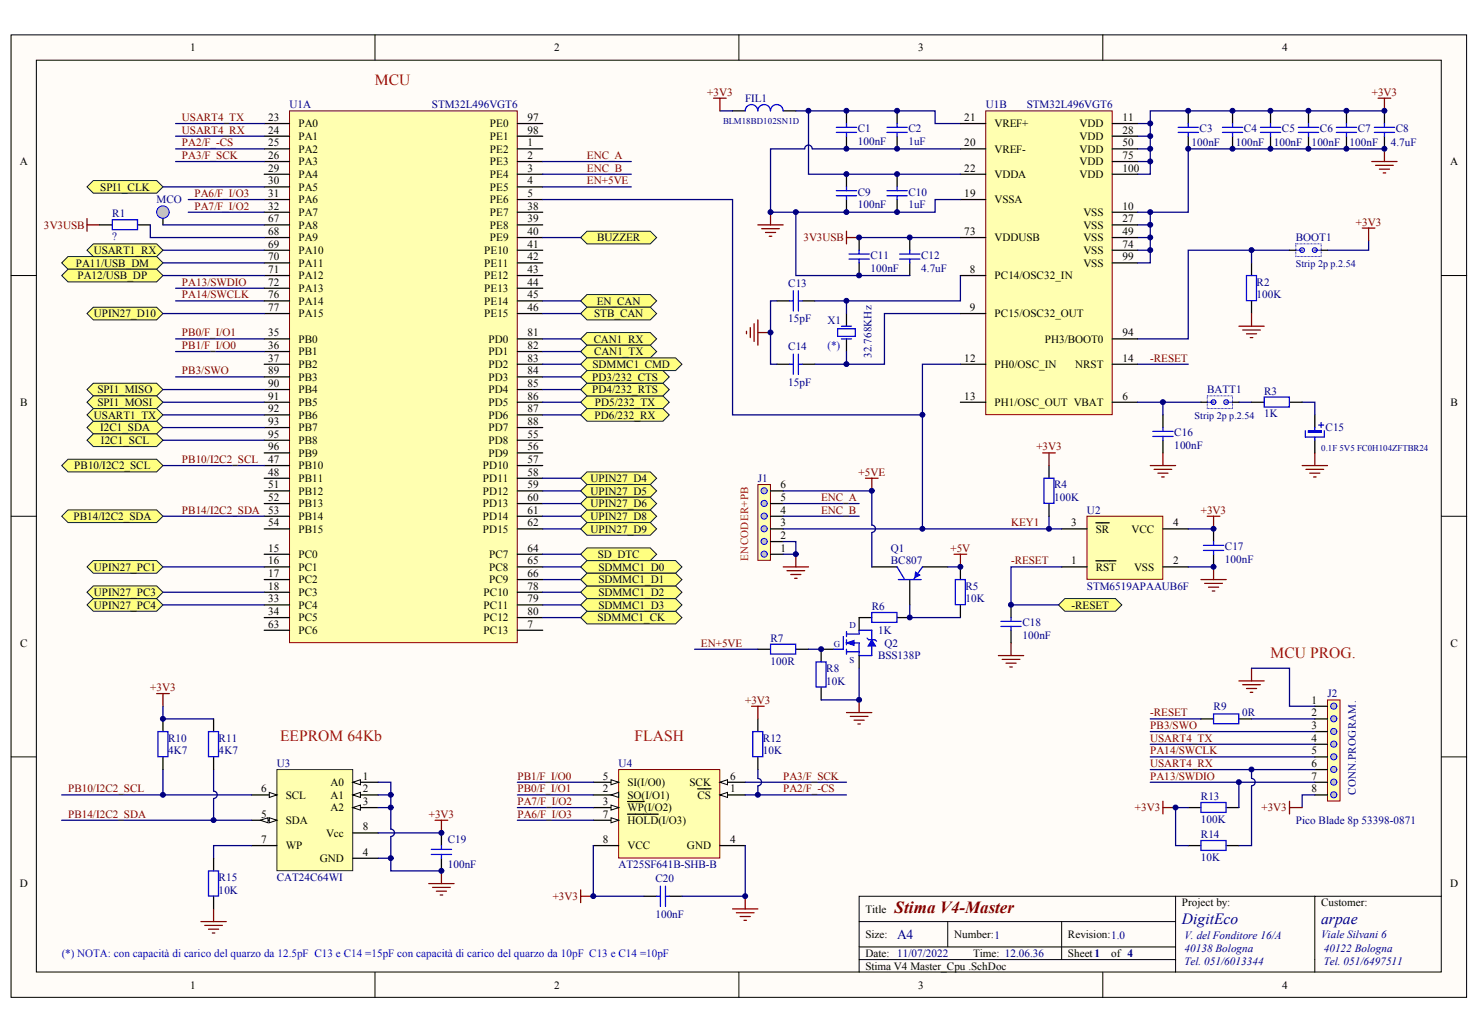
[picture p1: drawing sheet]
<svg xmlns="http://www.w3.org/2000/svg" width="288mm" height="201mm" viewBox="0 0 288 201" stroke-linecap="round" stroke-linejoin="round" font-family="sans-serif">
<defs><g id="words">
<text font-size="3.3" fill="#800000" x="174" y="177.5">Stima V4-Master</text>
<g font-size="3" fill="#f00">
<text x="72.9" y="16.5">MCU</text>
<text x="247.1" y="128">MCU PROG.</text>
<text x="54.5" y="144">EEPROM 64Kb</text>
<text x="123.4" y="144">FLASH</text>
</g>
<g font-size="3" fill="#000080">
<text x="229.9" y="179.7">DigitEco</text>
<text x="257" y="179.7">arpae</text>
</g>
<text font-size="2.6" fill="#000080" x="174.5" y="182.6">A4</text>
<g font-size="2.2">
<text x="37" y="10">1</text>
<text x="107.8" y="10">2</text>
<text x="178.6" y="10">3</text>
<text x="249.4" y="10">4</text>
<text x="52.2" y="23.5">23</text>
<text x="102.6" y="23.5">97</text>
<text x="187.6" y="23.5">21</text>
<text x="218.3" y="23.5">11</text>
<text x="52.2" y="26">24</text>
<text x="52.2" y="28.5">25</text>
<text x="58" y="24.8">PA0</text>
<text x="58" y="27.2">PA1</text>
<text x="58" y="29.7">PA2</text>
<text x="95.3" y="24.8">PE0</text>
<text x="95.3" y="27.2">PE1</text>
<text x="95.3" y="29.7">PE2</text>
<text x="102.6" y="26">98</text>
<text x="102.6" y="28.5">1</text>
<text x="187.6" y="28.5">20</text>
<text x="193.5" y="24.8">VREF+</text>
<text x="193.5" y="29.7">VREF-</text>
<text x="210" y="24.8">VDD</text>
<text x="210" y="27.2">VDD</text>
<text x="210" y="29.7">VDD</text>
<text x="218.3" y="26">28</text>
<text x="218.3" y="28.5">50</text>
<text x="3.9" y="32.1">A</text>
<text x="52.2" y="30.9">26</text>
<text x="52.2" y="33.4">29</text>
<text x="52.2" y="35.9">30</text>
<text x="58" y="32.2">PA3</text>
<text x="58" y="34.6">PA4</text>
<text x="95.3" y="32.2">PE3</text>
<text x="95.3" y="34.6">PE4</text>
<text x="102.6" y="30.9">2</text>
<text x="102.6" y="33.4">3</text>
<text x="102.6" y="35.9">4</text>
<text x="187.6" y="33.4">22</text>
<text x="193.5" y="34.6">VDDA</text>
<text x="210" y="32.2">VDD</text>
<text x="210" y="34.6">VDD</text>
<text x="218.3" y="30.9">75</text>
<text x="218.3" y="33.4">100</text>
<text x="282.1" y="32.1">A</text>
<text x="19.5" y="37.1">SPI1_CLK</text>
<text x="52.2" y="38.3">31</text>
<text x="52.2" y="40.8">32</text>
<text x="58" y="37.1">PA5</text>
<text x="58" y="39.6">PA6</text>
<text x="95.3" y="37.1">PE5</text>
<text x="95.3" y="39.6">PE6</text>
<text x="102.6" y="38.3">5</text>
<text x="102.6" y="40.8">38</text>
<text x="187.6" y="38.3">19</text>
<text x="193.5" y="39.6">VSSA</text>
<text x="218.3" y="40.8">10</text>
<text x="52.2" y="43.3">67</text>
<text x="52.2" y="45.7">68</text>
<text x="58" y="42">PA7</text>
<text x="58" y="44.5">PA8</text>
<text x="58" y="46.9">PA9</text>
<text x="95.3" y="42">PE7</text>
<text x="95.3" y="44.5">PE8</text>
<text x="95.3" y="46.9">PE9</text>
<text x="102.6" y="43.3">39</text>
<text x="102.6" y="45.7">40</text>
<text x="116.2" y="46.9">BUZZER</text>
<text x="187.6" y="45.7">73</text>
<text x="193.5" y="46.9">VDDUSB</text>
<text x="210.7" y="42">VSS</text>
<text x="210.7" y="44.5">VSS</text>
<text x="210.7" y="46.9">VSS</text>
<text x="218.3" y="43.3">27</text>
<text x="218.3" y="45.7">49</text>
<text x="14.7" y="51.9">PA11/USB_DM</text>
<text x="18.2" y="49.4">USART1_RX</text>
<text x="52.2" y="48.2">69</text>
<text x="52.2" y="50.6">70</text>
<text x="52.2" y="53.1">71</text>
<text x="58" y="49.4">PA10</text>
<text x="58" y="51.9">PA11</text>
<text x="94.2" y="49.4">PE10</text>
<text x="94.2" y="51.9">PE11</text>
<text x="102.6" y="48.2">41</text>
<text x="102.6" y="50.6">42</text>
<text x="102.6" y="53.1">43</text>
<text x="188.6" y="53.1">8</text>
<text x="210.7" y="49.4">VSS</text>
<text x="210.7" y="51.9">VSS</text>
<text x="218.3" y="48.2">74</text>
<text x="218.3" y="50.6">99</text>
<text x="15.1" y="54.3">PA12/USB_DP</text>
<text x="52.2" y="55.6">72</text>
<text x="52.2" y="58">76</text>
<text x="58" y="54.3">PA12</text>
<text x="58" y="56.8">PA13</text>
<text x="58" y="59.3">PA14</text>
<text x="94.2" y="54.3">PE12</text>
<text x="94.2" y="56.8">PE13</text>
<text x="94.2" y="59.3">PE14</text>
<text x="102.6" y="55.6">44</text>
<text x="102.6" y="58">45</text>
<text x="116.1" y="59.3">EN_CAN</text>
<text x="193.5" y="54.3">PC14/OSC32_IN</text>
<text x="18.3" y="61.7">UPIN27_D10</text>
<text x="52.2" y="60.5">77</text>
<text x="52.2" y="65.4">35</text>
<text x="58" y="61.7">PA15</text>
<text x="94.2" y="61.7">PE15</text>
<text x="102.6" y="65.4">81</text>
<text x="102.6" y="60.5">46</text>
<text x="115.6" y="61.7">STB_CAN</text>
<text x="188.6" y="60.5">9</text>
<text x="193.5" y="61.7">PC15/OSC32_OUT</text>
<text x="218.3" y="65.4">94</text>
<text x="52.2" y="67.9">36</text>
<text x="52.2" y="70.3">37</text>
<text x="58" y="66.7">PB0</text>
<text x="58" y="69.1">PB1</text>
<text x="58" y="71.6">PB2</text>
<text x="95" y="66.7">PD0</text>
<text x="95" y="69.1">PD1</text>
<text x="95" y="71.6">PD2</text>
<text x="102.6" y="67.9">82</text>
<text x="102.6" y="70.3">83</text>
<text x="115.3" y="71.6">SDMMC1_CMD</text>
<text x="115.5" y="66.7">CAN1_RX</text>
<text x="115.6" y="69.1">CAN1_TX</text>
<text x="187.6" y="70.3">12</text>
<text x="193.5" y="71.6">PH0/OSC_IN</text>
<text x="203.2" y="66.7">PH3/BOOT0</text>
<text x="209.1" y="71.6">NRST</text>
<text x="218.3" y="70.3">14</text>
<text x="19" y="76.5">SPI1_MISO</text>
<text x="52.2" y="72.8">89</text>
<text x="52.2" y="75.3">90</text>
<text x="52.2" y="77.7">91</text>
<text x="58" y="74">PB3</text>
<text x="58" y="76.5">PB4</text>
<text x="95" y="74">PD3</text>
<text x="95" y="76.5">PD4</text>
<text x="102.6" y="72.8">84</text>
<text x="102.6" y="75.3">85</text>
<text x="102.6" y="77.7">86</text>
<text x="115.2" y="76.5">PD4/232_RTS</text>
<text x="115.2" y="74">PD3/232_CTS</text>
<text x="187.6" y="77.7">13</text>
<text x="218.3" y="77.7">6</text>
<text x="3.9" y="78.9">B</text>
<text x="18.3" y="81.4">USART1_TX</text>
<text x="19" y="79">SPI1_MOSI</text>
<text x="19.5" y="83.9">I2C1_SDA</text>
<text x="52.2" y="80.2">92</text>
<text x="52.2" y="82.7">93</text>
<text x="58" y="79">PB5</text>
<text x="58" y="81.4">PB6</text>
<text x="58" y="83.9">PB7</text>
<text x="95" y="79">PD5</text>
<text x="95" y="81.4">PD6</text>
<text x="95" y="83.9">PD7</text>
<text x="102.6" y="80.2">87</text>
<text x="102.6" y="82.7">88</text>
<text x="115.6" y="81.4">PD6/232_RX</text>
<text x="115.7" y="79">PD5/232_TX</text>
<text x="193.5" y="79">PH1/OSC_OUT VBAT</text>
<text x="282.1" y="78.9">B</text>
<text x="19.6" y="86.4">I2C1_SCL</text>
<text x="52.2" y="85.1">95</text>
<text x="52.2" y="87.6">96</text>
<text x="58" y="86.4">PB8</text>
<text x="58" y="88.8">PB9</text>
<text x="95" y="86.4">PD8</text>
<text x="95" y="88.8">PD9</text>
<text x="102.6" y="85.1">55</text>
<text x="102.6" y="87.6">56</text>
<text x="14.4" y="91.3">PB10/I2C2_SCL</text>
<text x="52.2" y="90.1">47</text>
<text x="52.2" y="92.5">48</text>
<text x="52.2" y="95">51</text>
<text x="58" y="91.3">PB10</text>
<text x="58" y="93.8">PB11</text>
<text x="93.9" y="91.3">PD10</text>
<text x="93.9" y="93.8">PD11</text>
<text x="102.6" y="90.1">57</text>
<text x="102.6" y="92.5">58</text>
<text x="102.6" y="95">59</text>
<text x="114.8" y="93.8">UPIN27_D4</text>
<text x="151.8" y="95">6</text>
<text x="14.3" y="101.1">PB14/I2C2_SDA</text>
<text x="52.2" y="97.4">52</text>
<text x="52.2" y="99.9">53</text>
<text x="58" y="96.2">PB12</text>
<text x="58" y="98.7">PB13</text>
<text x="58" y="101.1">PB14</text>
<text x="93.9" y="96.2">PD12</text>
<text x="93.9" y="98.7">PD13</text>
<text x="93.9" y="101.1">PD14</text>
<text x="102.6" y="97.4">60</text>
<text x="102.6" y="99.9">61</text>
<text x="114.8" y="101.1">UPIN27_D8</text>
<text x="114.8" y="96.2">UPIN27_D5</text>
<text x="114.8" y="98.7">UPIN27_D6</text>
<text x="151.8" y="99.9">4</text>
<text x="151.8" y="97.4">5</text>
<text x="52.2" y="102.4">54</text>
<text x="52.2" y="107.3">15</text>
<text x="58" y="103.6">PB15</text>
<text x="93.9" y="103.6">PD15</text>
<text x="102.6" y="107.3">64</text>
<text x="102.6" y="102.4">62</text>
<text x="114.8" y="103.6">UPIN27_D9</text>
<text x="151.8" y="107.3">1</text>
<text x="151.8" y="104.8">2</text>
<text x="151.8" y="102.4">3</text>
<text x="208.3" y="102.4">3</text>
<text x="213.1" y="103.6">SR</text>
<text x="220.1" y="103.6">VCC</text>
<text x="228.2" y="102.4">4</text>
<text x="18.3" y="111">UPIN27_PC1</text>
<text x="52.2" y="109.8">16</text>
<text x="52.2" y="112.2">17</text>
<text x="58" y="108.5">PC0</text>
<text x="58" y="111">PC1</text>
<text x="58" y="113.5">PC2</text>
<text x="95.1" y="108.5">PC7</text>
<text x="95.1" y="111">PC8</text>
<text x="95.1" y="113.5">PC9</text>
<text x="102.6" y="109.8">65</text>
<text x="102.6" y="112.2">66</text>
<text x="116.3" y="108.5">SD_DTC</text>
<text x="116.4" y="111">SDMMC1_D0</text>
<text x="116.4" y="113.5">SDMMC1_D1</text>
<text x="208.3" y="109.8">1</text>
<text x="213.1" y="111">RST</text>
<text x="220.6" y="111">VSS</text>
<text x="228.2" y="109.8">2</text>
<text x="18.3" y="118.4">UPIN27_PC4</text>
<text x="18.3" y="115.9">UPIN27_PC3</text>
<text x="52.2" y="114.7">18</text>
<text x="52.2" y="117.2">33</text>
<text x="52.2" y="119.6">34</text>
<text x="58" y="115.9">PC3</text>
<text x="58" y="118.4">PC4</text>
<text x="94.1" y="115.9">PC10</text>
<text x="94.1" y="118.4">PC11</text>
<text x="102.6" y="114.7">78</text>
<text x="102.6" y="117.2">79</text>
<text x="102.6" y="119.6">80</text>
<text x="116.4" y="118.4">SDMMC1_D3</text>
<text x="116.4" y="115.9">SDMMC1_D2</text>
<text x="208.4" y="118.4">-RESET</text>
<text x="3.9" y="125.7">C</text>
<text x="52.2" y="122.1">63</text>
<text x="58" y="120.9">PC5</text>
<text x="58" y="123.3">PC6</text>
<text x="94.1" y="120.9">PC12</text>
<text x="94.1" y="123.3">PC13</text>
<text x="102.6" y="122.1">7</text>
<text x="116.2" y="120.9">SDMMC1_CK</text>
<text x="282.1" y="125.7">C</text>
<text x="255.1" y="136.9">1</text>
<text x="255.1" y="139.3">2</text>
<text x="255.1" y="141.8">3</text>
<text x="255.1" y="144.3">4</text>
<text x="255.1" y="146.7">5</text>
<text x="255.1" y="149.2">6</text>
<text x="50.8" y="154.1">6</text>
<text x="55.6" y="155.3">SCL</text>
<text x="64.3" y="152.9">A0</text>
<text x="64.3" y="155.3">A1</text>
<text x="70.6" y="151.6">1</text>
<text x="70.6" y="154.1">2</text>
<text x="117.3" y="151.6">5</text>
<text x="117.3" y="154.1">2</text>
<text x="122.1" y="152.9">SI(I/O0)</text>
<text x="122.1" y="155.3">SO(I/O1)</text>
<text x="134.1" y="152.9">SCK</text>
<text x="135.7" y="155.3">CS</text>
<text x="142" y="151.6">6</text>
<text x="142" y="154.1">1</text>
<text x="255.1" y="151.6">7</text>
<text x="255.1" y="154.1">8</text>
<text x="50.8" y="159">5</text>
<text x="55.6" y="160.3">SDA</text>
<text x="64.3" y="157.8">A2</text>
<text x="70.6" y="156.6">3</text>
<text x="70.6" y="161.5">8</text>
<text x="117.3" y="156.6">3</text>
<text x="117.3" y="159">7</text>
<text x="122.1" y="157.8">WP(I/O2)</text>
<text x="122.1" y="160.3">HOLD(I/O3)</text>
<text x="50.8" y="164">7</text>
<text x="55.6" y="165.2">WP</text>
<text x="62.2" y="167.7">GND</text>
<text x="63.4" y="162.7">Vcc</text>
<text x="70.6" y="166.4">4</text>
<text x="117.3" y="164">8</text>
<text x="122.1" y="165.2">VCC</text>
<text x="133.6" y="165.2">GND</text>
<text x="142" y="164">4</text>
<text x="3.9" y="172.5">D</text>
<text x="282.1" y="172.5">D</text>
<text x="168.3" y="177.5">Title</text>
<text x="229.9" y="176.3">Project by:</text>
<text x="257" y="176.3">Customer:</text>
<text x="168.3" y="182.4">Size:</text>
<text x="185.6" y="182.4">Number:1</text>
<text x="207.7" y="182.4">Revision:1.0</text>
<text x="168.3" y="186.1">Date: 11/07/2022</text>
<text x="168.3" y="188.6">Stima V4 Master_Cpu .SchDoc</text>
<text x="189.3" y="186.1">Time: 12.06.36</text>
<text x="207.7" y="186.1">Sheet1</text>
<text x="216.1" y="186.1">of 4</text>
<text x="37" y="192.3">1</text>
<text x="107.8" y="192.3">2</text>
<text x="178.6" y="192.3">3</text>
<text x="249.4" y="192.3">4</text>
</g>
<g font-size="2.2" fill="#800000">
<text x="35.4" y="23.5">USART4_TX</text>
<text x="137.6" y="18.6">+3V3</text>
<text x="266.8" y="18.6">+3V3</text>
<text x="35.4" y="28.5">PA2/F_-CS</text>
<text x="35.4" y="26">USART4_RX</text>
<text x="35.4" y="30.9">PA3/F_SCK</text>
<text x="114.2" y="33.4">ENC_B</text>
<text x="114.2" y="30.9">ENC_A</text>
<text x="114.2" y="35.9">EN+5VE</text>
<text x="37.9" y="40.8">PA7/F_I/O2</text>
<text x="37.9" y="38.3">PA6/F_I/O3</text>
<text x="8.6" y="44.5">3V3USB</text>
<text x="156.3" y="46.9">3V3USB</text>
<text x="263.7" y="43.9">+3V3</text>
<text x="35.4" y="58">PA14/SWCLK</text>
<text x="35.4" y="55.6">PA13/SWDIO</text>
<text x="35.4" y="65.4">PB0/F_I/O1</text>
<text x="35.4" y="67.9">PB1/F_I/O0</text>
<text x="223.7" y="70.3">-RESET</text>
<text x="35.4" y="72.8">PB3/SWO</text>
<text x="201.6" y="87.6">+3V3</text>
<text x="35.4" y="90.1">PB10/I2C2_SCL</text>
<text x="167" y="92.5">+5VE</text>
<text x="35.4" y="99.9">PB14/I2C2_SDA</text>
<text x="159.7" y="97.4">ENC_A</text>
<text x="159.7" y="99.9">ENC_B</text>
<text x="233.6" y="99.9">+3V3</text>
<text x="184.9" y="107.3">+5V</text>
<text x="196.7" y="102.4">KEY1</text>
<text x="196.7" y="109.8">-RESET</text>
<text x="136.3" y="125.8">EN+5VE</text>
<text x="29.2" y="134.4">+3V3</text>
<text x="144.9" y="136.9">+3V3</text>
<text x="223.7" y="141.8">PB3/SWO</text>
<text x="223.7" y="139.3">-RESET</text>
<text x="223.7" y="146.7">PA14/SWCLK</text>
<text x="223.7" y="144.3">USART4_TX</text>
<text x="223.7" y="149.2">USART4_RX</text>
<text x="13.2" y="154.1">PB10/I2C2_SCL</text>
<text x="100.6" y="151.6">PB1/F_I/O0</text>
<text x="100.6" y="154.1">PB0/F_I/O1</text>
<text x="152.3" y="151.6">PA3/F_SCK</text>
<text x="152.3" y="154.1">PA2/F_-CS</text>
<text x="223.7" y="151.6">PA13/SWDIO</text>
<text x="13.2" y="159">PB14/I2C2_SDA</text>
<text x="83.4" y="159">+3V3</text>
<text x="100.6" y="156.6">PA7/F_I/O2</text>
<text x="100.6" y="159">PA6/F_I/O3</text>
<text x="220.8" y="157.8">+3V3</text>
<text x="245.4" y="157.8">+3V3</text>
<text x="107.5" y="175">+3V3</text>
</g>
<g font-size="2.2" fill="#000080">
<text x="56.3" y="21.1">U1A</text>
<text x="84" y="21.1">STM32L496VGT6</text>
<text x="144.9" y="19.8">FIL1</text>
<text x="191.7" y="21.1">U1B</text>
<text x="199.7" y="21.1">STM32L496VGT6</text>
<text x="166.9" y="25.8">C1</text>
<text x="166.9" y="28.2">100nF</text>
<text x="176.7" y="25.8">C2</text>
<text x="176.7" y="28.2">1uF</text>
<text x="231.7" y="28.5">100nF</text>
<text x="233.3" y="25.8">C3</text>
<text x="240.4" y="28.5">100nF</text>
<text x="242" y="25.8">C4</text>
<text x="247.7" y="28.5">100nF</text>
<text x="249.3" y="25.8">C5</text>
<text x="255.1" y="28.5">100nF</text>
<text x="256.7" y="25.8">C6</text>
<text x="262.5" y="28.5">100nF</text>
<text x="264.1" y="25.8">C7</text>
<text x="270.5" y="28.5">4.7uF</text>
<text x="271.5" y="25.8">C8</text>
<text x="30.5" y="39.6">MCO</text>
<text x="166.9" y="38.1">C9</text>
<text x="166.9" y="40.5">100nF</text>
<text x="176.7" y="38.1">C10</text>
<text x="176.7" y="40.5">1uF</text>
<text x="21.8" y="42.3">R1</text>
<text x="21.8" y="46.7">?</text>
<text x="252" y="46.9">BOOT1</text>
<text x="169.3" y="50.4">C11</text>
<text x="169.3" y="52.9">100nF</text>
<text x="179.2" y="50.4">C12</text>
<text x="179.2" y="52.9">4.7uF</text>
<text x="153.3" y="55.8">C13</text>
<text x="244.4" y="55.6">R2</text>
<text x="244.4" y="58">100K</text>
<text x="153.3" y="62.7">15pF</text>
<text x="161" y="63">X1</text>
<text x="153.3" y="68.1">C14</text>
<text x="153.3" y="75">15pF</text>
<text x="234.8" y="76.5">BATT1</text>
<text x="245.9" y="76.8">R3</text>
<text x="245.9" y="81.2">1K</text>
<text x="257.8" y="83.9">C15</text>
<text x="228.4" y="84.9">C16</text>
<text x="228.4" y="87.3">100nF</text>
<text x="147.4" y="93.8">J1</text>
<text x="205" y="95">R4</text>
<text x="205" y="97.4">100K</text>
<text x="211.4" y="99.9">U2</text>
<text x="173.3" y="107.3">Q1</text>
<text x="238.3" y="107.1">C17</text>
<text x="173.3" y="109.8">BC807</text>
<text x="238.3" y="109.5">100nF</text>
<text x="169.6" y="118.6">R6</text>
<text x="187.8" y="114.7">R5</text>
<text x="187.8" y="117.2">10K</text>
<text x="211.4" y="114.7">STM6519APAAUB6F</text>
<text x="149.9" y="124.8">R7</text>
<text x="170.8" y="123.3">1K</text>
<text x="172" y="125.8">Q2</text>
<text x="198.9" y="121.8">C18</text>
<text x="198.9" y="124.3">100nF</text>
<text x="149.9" y="129.2">100R</text>
<text x="160.7" y="130.7">R8</text>
<text x="170.8" y="128.2">BSS138P</text>
<text x="160.7" y="133.2">10K</text>
<text x="258.2" y="135.6">J2</text>
<text x="236" y="138.1">R9</text>
<text x="241.6" y="139.3">0R</text>
<text x="32.7" y="144.3">R10</text>
<text x="32.7" y="146.7">4K7</text>
<text x="42.5" y="144.3">R11</text>
<text x="42.5" y="146.7">4K7</text>
<text x="53.9" y="149.2">U3</text>
<text x="120.3" y="149.2">U4</text>
<text x="148.4" y="144.3">R12</text>
<text x="148.4" y="146.7">10K</text>
<text x="233.6" y="155.6">R13</text>
<text x="233.6" y="160">100K</text>
<text x="252" y="160.3">Pico Blade 8p 53398-0871</text>
<text x="87.1" y="164">C19</text>
<text x="233.6" y="163">R14</text>
<text x="233.6" y="167.4">10K</text>
<text x="42.5" y="171.4">R15</text>
<text x="42.5" y="173.8">10K</text>
<text x="53.9" y="171.4">CAT24C64WI</text>
<text x="87.1" y="168.9">100nF</text>
<text x="120.3" y="168.9">AT25SF641B-SHB-B</text>
<text x="127.5" y="171.6">C20</text>
<text x="127.5" y="178.5">100nF</text>
<text x="230.4" y="182.7">V. del Fonditore 16/A</text>
<text x="230.4" y="185.1">40138 Bologna</text>
<text x="257" y="182.4">Viale Silvani 6</text>
<text x="257.5" y="185.1">40122 Bologna</text>
<text x="230.4" y="187.6">Tel. 051/6013344</text>
<text x="257.5" y="187.6">Tel. 051/6497511</text>
</g>
<g font-size="2.2" fill="#00f">
<text x="161" y="67.9">(*)</text>
<text x="12" y="186.1">(*) NOTA: con capacità di carico del quarzo da 12.5pF C13 e C14 =15pF con capacità di carico del quarzo da 10pF C13 e C14 =10pF</text>
</g>
<g font-size="2.1" fill="#000080">
<text x="169.5" y="69.6" transform="rotate(-90 169.5 69.6)">32.768KHz</text>
<text x="263.7" y="154.6" transform="rotate(-90 263.7 154.6)">CONN.PROGRAM.</text>
</g>
<text font-size="2.1" fill="#f00" x="145.5" y="109" transform="rotate(-90 145.5 109)">ENCODER+PB</text>
<g font-size="1.9" fill="#000080">
<text x="252" y="51.8">Strip 2p p.2.54</text>
<text x="232.3" y="81.4">Strip 2p p.2.54</text>
</g>
<g font-size="1.7" fill="#000080">
<text x="140.6" y="24.2">BLM18BD102SN1D</text>
<text x="257" y="87.6">0.1F 5V5 FC0H104ZFTBR24</text>
<text x="162.2" y="125.8">G</text>
<text x="165.3" y="122.1">D</text>
<text x="165.3" y="128.9">S</text>
</g>
</g></defs>
<g fill="#fffcf8" stroke="#000" stroke-width=".19">
<path d="M2.2 6.8h283.1v187.2h-283.1z"/>
<path d="M7.1 11.7h273.2v177.3h-273.2z"/>
</g>
<g fill="none" stroke="#000" stroke-width=".19">
<path d="M72.9 6.8v4.9M143.7 6.8v4.9M214.5 6.8v4.9M2.2 53.6h4.9M280.4 53.6h4.9M2.2 100.4h4.9M280.4 100.4h4.9M2.2 147.2h4.9M280.4 147.2h4.9M167.1 179.2h61.6M184.3 179.2v5M206.5 179.2v7.4"/>
<path d="M228.7 174.3v12.3M255.7 174.3h-88.6v14.8M280.4 174.3h-24.7v14.8M72.9 189.1v4.9M143.7 189.1v4.9M167.1 186.6h61.6v2.5M167.1 184.2h61.6M214.5 189.1v4.9"/>
</g>
<path d="M53.9 149.7h14.7v19.6h-14.7z" fill="#ffffb0" stroke="#172721" stroke-width=".19"/>
<path d="M68.6 152.1h5" fill="none" stroke="#000" stroke-width=".25"/>
<path d="M68.6 152.1l1.5-.5v1z" fill="#fffcf8" stroke="#000" stroke-width=".19"/>
<path d="M68.6 154.6h5" fill="none" stroke="#000" stroke-width=".25"/>
<path d="M68.6 154.6l1.5-.5v1z" fill="#fffcf8" stroke="#000" stroke-width=".19"/>
<path d="M68.6 157.1h5" fill="none" stroke="#000" stroke-width=".25"/>
<path d="M68.6 157.1l1.5-.5v.9z" fill="#fffcf8" stroke="#000" stroke-width=".19"/>
<path d="M48.9 154.6h5M68.6 162h5M68.6 166.9h5" fill="none" stroke="#000" stroke-width=".25"/>
<path d="M52.4 154.1l1.5 .5-1.5 .5z" fill="#fffcf8" stroke="#000" stroke-width=".19"/>
<path d="M48.9 159.5h5" fill="none" stroke="#000" stroke-width=".25"/>
<g fill="#fffcf8" stroke="#000" stroke-width=".19">
<path d="M52.4 159l1.5 .5-1.5 .5z"/>
<path d="M50.7 159.5l1.4-.5v1z"/>
</g>
<g fill="none" stroke="#000" stroke-width=".25">
<path d="M142.5 21.6h2.4M152.3 21.6h2.5M164.6 21.6v2.4M164.6 26.5v2.5M164.6 33.9v2.4M164.6 38.8v2.5M174.5 21.6v2.4M174.5 26.5v2.5M174.5 33.9v2.4M174.5 38.8v2.5M231.1 21.6v2.4M231.1 26.5v2.5"/>
<path d="M239.7 21.6v2.4M239.7 26.5v2.5M247.1 21.6v2.4M247.1 26.5v2.5M254.5 21.6v2.4M254.5 26.5v2.5M261.9 21.6v2.4M261.9 26.5v2.5M269.3 21.6v2.4M269.3 26.5v2.5M151.1 58.5h2.5M156 58.5h2.5"/>
<path d="M177 46.2v2.5M177 51.1v2.5M243.4 51.1v2.5M243.4 58.5v2.5M151.1 70.8h2.5M156 70.8h2.5M164.6 61v2.4M164.6 65.9v2.5M31.7 139.8v2.5M41.5 139.8v2.5M233.6 139.8h2.4M241 139.8h2.4"/>
<path d="M31.7 147.2v2.5M41.5 147.2v2.5M231.1 157.1h2.5M238.5 157.1h2.5M41.5 166.9v2.5M41.5 174.3v2.5M48.9 164.4h5M85.9 162v2.4M85.9 166.9v2.5"/>
</g>
<g fill="none" stroke="#800000" stroke-width=".25">
<path d="M266.8 31.4h4.9M267.6 32.2h3.4M268.3 32.9h2M269 33.6h.5M269.3 29v2.4M147.4 43.7h4.9M148.1 44.5h3.5M148.9 45.2h2M149.6 46h.5M149.9 41.3v2.4M145.2 64.4v.5M145.9 63.7v2"/>
<path d="M146.7 62.9v3.5M147.4 62.2v4.9M147.4 64.7h2.5M241 63.4h4.9M241.7 64.2h3.5M242.4 64.9h2M243.2 65.7h.5M243.4 61v2.4M152.3 110.2h5M153.1 111h3.4M153.8 111.7h2M154.6 112.5h.4"/>
<path d="M154.8 107.8v2.4M241 132.4h4.9M241.7 133.2h3.5M242.4 133.9h2M243.2 134.6h.5M243.4 130v2.4M39.1 179.2h4.9M39.8 180h3.5M41.5 176.8v2.4M83.4 171.8h4.9M84.1 172.6h3.5M84.9 173.3h1.9"/>
<path d="M85.6 174.1h.5M85.9 169.4v2.4M40.6 180.7h1.9M41.3 181.4h.5"/>
</g>
<g fill="none" stroke="#000080" stroke-width=".25">
<path d="M140 21.6h2.5M221.3 24h2.4M221.3 26.5h2.4M221.3 29h2.4M221.3 31.4h2.4M34.2 56.1h17.2M34.2 58.5h17.2M151.1 58.5h-1.2v12.3h1.2M164.6 58.5v2.5M186.8 53.6v4.9h-28.3M221.3 43.7h2.4M221.3 46.2h2.4"/>
<path d="M243.4 48.7v2.4M266.2 46.8v1.9h-8M186.8 61h-14.8v9.8h-13.5M223.7 139.8h9.9M12 154.6h36.9M12 159.5h36.9M31.7 149.7v4.9M41.5 149.7v4.2a.71 .71 0 0 1 .8 .7 .71 .71 0 0 1-.8 .7M41.5 155.3v4.2M73.6 154.6h2.4M73.6 157.1h2.4M223.7 147.2h32"/>
<path d="M48.9 164.4h-7.4v2.5M73.6 162h12.3"/>
</g>
<g fill="none" stroke="#00f" stroke-width=".25">
<path d="M147.4 21.6a1.22 1.22 0 0 0-1.2-1.3 1.22 1.22 0 0 0-1.3 1.3M152.3 21.6a1.23 1.23 0 0 0-1.2-1.3 1.23 1.23 0 0 0-1.3 1.3 1.22 1.22 0 0 0-1.2-1.3 1.22 1.22 0 0 0-1.2 1.3M162.7 24.8h3.9M162.7 25.7h3.9M162.7 38.1h3.9M162.7 37.1h3.9M164.6 24v.8M164.6 25.7v.8M164.6 36.3v.8M164.6 38.1v.7M172.5 24.8h4M172.5 25.7h4"/>
<path d="M172.5 38.1h4M172.5 37.1h4M174.5 24v.8M174.5 25.7v.8M174.5 36.3v.8M174.5 38.1v.7M229.1 24.8h4M229.1 25.7h4M231.1 24v.8M231.1 25.7v.8M237.8 24.8h3.9M237.8 25.7h3.9"/>
<path d="M239.7 24v.8M239.7 25.7v.8M245.2 24.8h3.9M245.2 25.7h3.9M247.1 24v.8M247.1 25.7v.8M252.5 24.8h4M252.5 25.7h4M254.5 24v.8M254.5 25.7v.8M259.9 24.8h4M259.9 25.7h4"/>
<path d="M261.9 24v.8M261.9 25.7v.8M267.3 24.8h3.9M267.3 25.7h3.9M269.3 24v.8M269.3 25.7v.8M153.6 58.5h.7M154.3 56.5v4M155.3 56.5v4M155.3 58.5h.7M175 49.4h3.9M175 50.4h3.9"/>
<path d="M177 48.7v.7M177 50.4v.7M242.4 53.6h2v4.9h-2zM153.6 70.8h.7M154.3 68.9v3.9M155.3 68.9v3.9M155.3 70.8h.7M162.9 63.9h3.5v1.5h-3.5zM163.7 63.4h1.9M163.7 65.9h1.9M236 138.8h4.9v1.9h-4.9zM30.7 142.3h2v4.9h-2z"/>
<path d="M40.6 142.3h1.9v4.9h-1.9zM233.6 156.1h4.9v1.9h-4.9zM40.6 169.4h1.9v4.8h-1.9zM83.9 166.2h3.9M83.9 165.2h3.9M85.9 164.4v.8M85.9 166.2v.7"/>
</g>
<path d="M258.2 136.1h2.4v19.7h-2.4z" fill="#ffffb0" stroke="#800000" stroke-width=".19"/>
<path d="M255.7 137.3h2.5M255.7 139.8h2.5M255.7 142.3h2.5M255.7 144.7h2.5" fill="none" stroke="#000" stroke-width=".25"/>
<g fill="#c0c0c0" stroke="#00f" stroke-width=".19">
<circle cx="259.4" cy="137.3" r=".6"/>
<circle cx="259.4" cy="139.8" r=".6"/>
<circle cx="259.4" cy="142.2" r=".6"/>
<circle cx="259.4" cy="144.7" r=".6"/>
<circle cx="259.4" cy="147.2" r=".6"/>
<circle cx="259.4" cy="149.6" r=".6"/>
<circle cx="259.4" cy="152.1" r=".6"/>
<circle cx="259.4" cy="154.6" r=".6"/>
</g>
<path d="M255.7 147.2h2.5M255.7 149.7h2.5M255.7 152.1h2.5M255.7 154.6h2.5" fill="none" stroke="#000" stroke-width=".25"/>
<path d="M34.2 73.3h17.2M243.4 130h7.4v7.3h4.9M243.4 139.8h12.3M223.7 142.3h32M223.7 152.1h32M241 152.1v5M255.7 154.6h-2.4v2.5" fill="none" stroke="#000080" stroke-width=".25"/>
<path d="M211.4 100.4h14.8v12.3h-14.8z" fill="#ffffb0" stroke="#800000" stroke-width=".19"/>
<path d="M206.5 102.9h4.9M206.5 110.2h4.9M213.1 101.7h2.7M213.1 109.1h4M226.2 102.9h4.9M226.2 110.2h4.9" fill="none" stroke="#000" stroke-width=".25"/>
<path d="M233.6 112.7h4.9M234.3 113.5h3.5M235.1 114.2h1.9M235.8 114.9h.5M236 110.2v2.5" fill="none" stroke="#800000" stroke-width=".25"/>
<path d="M204 100.4v2.5M231.1 102.9h4.9M231.1 110.2h4.9" fill="none" stroke="#000080" stroke-width=".25"/>
<path d="M120.3 149.7h19.7v17.2h-19.7z" fill="#ffffb0" stroke="#800000" stroke-width=".19"/>
<path d="M115.4 152.1h4.9" fill="none" stroke="#000" stroke-width=".25"/>
<path d="M118.9 151.6l1.4 .5-1.4 .5z" fill="#fffcf8" stroke="#000" stroke-width=".19"/>
<path d="M140 152.1h4.9" fill="none" stroke="#000" stroke-width=".25"/>
<path d="M140 152.1l1.5-.5v1z" fill="#fffcf8" stroke="#000" stroke-width=".19"/>
<path d="M140 154.6h4.9" fill="none" stroke="#000" stroke-width=".25"/>
<path d="M140 154.6l1.5-.5v1z" fill="#fffcf8" stroke="#000" stroke-width=".19"/>
<path d="M115.4 157.1h4.9M135.7 153.4h2.6" fill="none" stroke="#000" stroke-width=".25"/>
<path d="M118.9 156.6l1.4 .5-1.4 .4z" fill="#fffcf8" stroke="#000" stroke-width=".19"/>
<path d="M115.4 159.5h4.9M122.1 155.9h3.2" fill="none" stroke="#000" stroke-width=".25"/>
<path d="M118.9 159l1.4 .5-1.4 .5z" fill="#fffcf8" stroke="#000" stroke-width=".19"/>
<path d="M115.4 154.6h4.9M122.1 158.3h5.9" fill="none" stroke="#000" stroke-width=".25"/>
<path d="M118.9 154.6l1.4-.5v1z" fill="#fffcf8" stroke="#000" stroke-width=".19"/>
<path d="M255.7 80.7v2.4M255.7 85.6v2.5M115.4 164.4h4.9M140 164.4h4.9" fill="none" stroke="#000" stroke-width=".25"/>
<g fill="none" stroke="#800000" stroke-width=".25">
<path d="M223.7 90.5h5M224.5 91.3h3.4M225.2 92h2M225.9 92.8h.5M226.2 88.1v2.4M253.3 90.5h4.9M254 91.3h3.5M254.8 92h1.9M255.5 92.8h.5M255.7 88.1v2.4M142.5 176.8h4.9M143.2 177.5h3.5"/>
<path d="M144 178.2h1.9M144.7 179h.5M144.9 174.3v2.5"/>
</g>
<path d="M241 78.2h2.4M253.3 78.2h2.4v2.5M100.6 152.1h14.8M100.6 154.6h14.8M100.6 157.1h14.8M100.6 159.5h14.8M144.9 152.1h19.7M144.9 154.6h19.7" fill="none" stroke="#000080" stroke-width=".25"/>
<path d="M253.9 83.8v1.2h3.7v-1.2M254.5 83.8v.3h2.5v-.3h-2.5M254.5 83.9h2.4M255.7 83.1v.7M255.7 85v.6M256.5 82.7h1M257 82.2v.9" fill="none" stroke="#00f" stroke-width=".25"/>
<path d="M207.1 116.4h9.9l1.2 1.2-1.2 1.3h-9.9l-1.2-1.3z" fill-rule="evenodd" fill="#ffff80" stroke="#001b31" stroke-width=".19"/>
<path d="M194.2 127.5h4.9M194.9 128.2h3.5M195.7 129h1.9M196.4 129.7h.5M196.7 125v2.5" fill="none" stroke="#800000" stroke-width=".25"/>
<g fill="#ffff80" stroke="#001b31" stroke-width=".19">
<path d="M13.2 49.9h17.3l1.2 1.2-1.2 1.3h-17.3l-1.2-1.3z" fill-rule="evenodd"/>
<path d="M13.2 52.4h17.3l1.2 1.2-1.2 1.2h-17.3l-1.2-1.2z" fill-rule="evenodd"/>
</g>
<path d="M154.8 21.6h27.1v2.4h4.9M269.3 21.6h-45.6v12.3h-2.4M167.1 46.2h19.7M221.3 48.7h2.4M250.8 48.7h-19.7v17.2h-9.8M164.6 68.4v2.4M221.3 70.8h9.8M105.6 112.7h7.3M223.7 144.7h32M223.7 149.7h32" fill="none" stroke="#000080" stroke-width=".25"/>
<path d="M167.1 46.2v2.5M167.1 51.1v2.5M243.4 78.2h2.5M250.8 78.2h2.5M226.2 80.7v2.4M226.2 85.6v2.5" fill="none" stroke="#000" stroke-width=".25"/>
<path d="M165.1 50.4h4M165.1 49.4h4M167.1 48.7v.7M167.1 50.4v.7M245.9 77.2h4.9v2h-4.9zM224.2 83.9h4M224.2 84.9h4M226.2 83.1v.8M226.2 84.9v.7" fill="none" stroke="#00f" stroke-width=".25"/>
<path d="M56.3 21.6h44.3v103.4h-44.3z" fill="#ffffb0" stroke="#800000" stroke-width=".19"/>
<g fill="none" stroke="#000" stroke-width=".25">
<path d="M51.4 24h4.9M51.4 26.5h4.9M51.4 29h4.9M51.4 31.4h4.9M51.4 33.9h4.9M51.4 36.3h4.9M51.4 38.8h4.9M100.6 24h5M100.6 26.5h5M100.6 29h5M100.6 31.4h5M100.6 33.9h5"/>
<path d="M100.6 36.3h5M100.6 38.8h5M51.4 41.3h4.9M51.4 43.7h4.9M51.4 46.2h4.9M51.4 48.7h4.9M51.4 51.1h4.9M51.4 53.6h4.9M51.4 56.1h4.9M51.4 58.5h4.9M100.6 41.3h5M100.6 43.7h5"/>
<path d="M100.6 46.2h5M100.6 48.7h5M100.6 51.1h5M100.6 53.6h5M100.6 56.1h5M100.6 58.5h5M51.4 61h4.9M51.4 65.9h4.9M51.4 68.4h4.9M51.4 70.8h4.9M51.4 73.3h4.9M51.4 75.8h4.9"/>
<path d="M51.4 78.2h4.9M100.6 61h5M100.6 65.9h5M100.6 68.4h5M100.6 70.8h5M100.6 73.3h5M100.6 75.8h5M100.6 78.2h5M51.4 80.7h4.9M51.4 83.1h4.9M51.4 85.6h4.9M51.4 88.1h4.9"/>
<path d="M51.4 90.5h4.9M51.4 93h4.9M51.4 95.5h4.9M51.4 97.9h4.9M100.6 80.7h5M100.6 83.1h5M100.6 85.6h5M100.6 88.1h5M100.6 90.5h5M100.6 93h5M100.6 95.5h5M100.6 97.9h5"/>
<path d="M51.4 100.4h4.9M51.4 102.9h4.9M51.4 107.8h4.9M51.4 110.2h4.9M51.4 112.7h4.9M51.4 115.2h4.9M51.4 117.6h4.9M100.6 100.4h5M100.6 102.9h5M100.6 107.8h5M100.6 110.2h5M100.6 112.7h5"/>
<path d="M100.6 115.2h5M100.6 117.6h5M51.4 120.1h4.9M51.4 122.6h4.9M100.6 120.1h5M100.6 122.6h5"/>
</g>
<path d="M191.7 21.6h24.6v59h-24.6z" fill="#ffffb0" stroke="#800000" stroke-width=".19"/>
<g fill="none" stroke="#000" stroke-width=".25">
<path d="M186.8 24h4.9M186.8 33.9h4.9M186.8 38.8h4.9M186.8 29h4.9M216.3 24h5M216.3 33.9h5M216.3 26.5h5M216.3 29h5M216.3 31.4h5M186.8 46.2h4.9M186.8 53.6h4.9M216.3 46.2h5"/>
<path d="M216.3 41.3h5M216.3 43.7h5M216.3 48.7h5M216.3 51.1h5M186.8 78.2h4.9M186.8 70.8h4.9M186.8 61h4.9M216.3 78.2h5M216.3 70.8h5M216.3 65.9h5M147.4 139.8v2.5M147.4 147.2v2.5"/>
</g>
<path d="M31.7 53.6h19.7M34.2 65.9h17.2M34.2 68.4h17.2M31.7 90.5h19.7M105.6 117.6h7.3M147.4 149.7v1.7a.71 .71 0 0 1 .7 .7 .71 .71 0 0 1-.7 .7M147.4 152.9v1.7" fill="none" stroke="#000080" stroke-width=".25"/>
<path d="M146.4 142.3h2v4.9h-2z" fill="none" stroke="#00f" stroke-width=".25"/>
<g fill="#ffff80" stroke="#001b31" stroke-width=".19">
<path d="M13.2 89.3h17.3l1.2 1.2-1.2 1.3h-17.3l-1.2-1.3z" fill-rule="evenodd"/>
<path d="M13.2 99.2h17.3l1.2 1.2-1.2 1.2h-17.3l-1.2-1.2z" fill-rule="evenodd"/>
</g>
<path d="M105.6 38.8h36.9v41.9h36.9M31.7 51.1h19.7M105.6 115.2h7.3" fill="none" stroke="#000080" stroke-width=".25"/>
<path d="M164.6 45v2.4M164.6 46.2h2.5M30.5 134.9h2.4M31.7 134.9v2.4" fill="none" stroke="#800000" stroke-width=".25"/>
<path d="M252 47.4h5v2.5h-5z" fill="none" stroke="#00f" stroke-width=".19"/>
<g fill="#c0c0c0" stroke="#00f" stroke-width=".19">
<circle cx="253.3" cy="48.6" r=".47"/>
<circle cx="255.7" cy="48.6" r=".47"/>
</g>
<path d="M252 48.7h1.3M255.7 48.7h1.3" fill="none" stroke="#00f" stroke-width=".19"/>
<path d="M250.8 48.7h1.2M257 48.7h1.2M204 90.5v2.5M204 97.9v2.5M196.7 117.6v2.5M236 102.9v2.4M236 107.8v2.4M196.7 122.6v2.4M125.3 174.3h2.4M130.2 174.3h2.4M231.1 164.4h2.5M238.5 164.4h2.5" fill="none" stroke="#000" stroke-width=".25"/>
<g fill="none" stroke="#00f" stroke-width=".25">
<path d="M203.1 93h1.9v4.9h-1.9zM234.1 107h3.9M234.1 106.1h3.9M236 105.3v.8M236 107v.8M194.7 121.8h3.9M194.7 120.8h3.9M196.7 120.1v.7M196.7 121.8v.8M127.7 174.3h.8M128.5 172.3v4M129.4 172.3v4"/>
<path d="M129.4 174.3h.8M233.6 163.5h4.9v1.9h-4.9z"/>
</g>
<g fill="none" stroke="#000080" stroke-width=".25">
<path d="M157.3 21.6v12.3h29.5M186.8 29h-28.8a.73 .73 0 0 0-.8-.8 .73 .73 0 0 0-.7 .8h-6.6v12.3h32v-2.5h4.9M269.3 29h-38.2v12.3h-7.4M154.8 41.3v12.3h22.2M221.3 41.3h2.4M223.7 41.3v9.8h-2.4M221.3 78.2h12.3M226.2 78.2v2.5M179.4 102.9h27.1M206.5 110.2h-9.8v7.4h9.2M31.7 137.3v2.5h9.8M73.6 152.1h2.4v9.1a.71 .71 0 0 1 .7 .8 .71 .71 0 0 1-.7 .7"/>
<path d="M231.1 157.1h-2.4v7.3h2.4M243.4 149.7v1.7a.71 .71 0 0 1 .7 .7 .71 .71 0 0 1-.7 .7M243.4 152.9v11.5h-2.4M73.6 166.9h2.4M76 166.9v2.5h9.9M76 162.7v4.2M115.4 164.4v9.9h9.9M144.9 164.4v9.9h-12.3"/>
</g>
<g fill="none" stroke="#800000" stroke-width=".25">
<path d="M138.8 19.1h2.5M140 19.1v2.5M268 19.1h2.5M269.3 19.1v2.5M265 44.3h2.4M266.2 44.3v2.5M202.8 88.1h2.5M204 88.1v2.4M234.8 100.4h2.5M236 100.4v2.5M146.2 137.3h2.4M147.4 137.3v2.5"/>
<path d="M84.6 159.5h2.5M85.9 159.5v2.5M226.2 155.8v2.5M226.2 157.1h2.5M250.8 157.1h2.5M250.8 155.8v2.5M112.9 173.1v2.4M112.9 174.3h2.5"/>
</g>
<g fill="#ffff80" stroke="#001b31" stroke-width=".19">
<path d="M114.2 64.7h12.3l1.2 1.2-1.2 1.2h-12.3l-1.3-1.2z" fill-rule="evenodd"/>
<path d="M114.2 67.1h12.3l1.2 1.3-1.2 1.2h-12.3l-1.3-1.2z" fill-rule="evenodd"/>
</g>
<path d="M105.6 65.9h7.3M105.6 68.4h7.3" fill="none" stroke="#000080" stroke-width=".25"/>
<g fill="#ffff80" stroke="#001b31" stroke-width=".19">
<path d="M114.2 69.6h17.2l1.2 1.2-1.2 1.3h-17.2l-1.3-1.3z" fill-rule="evenodd"/>
<path d="M114.2 118.9h17.2l1.2 1.2-1.2 1.2h-17.2l-1.3-1.2z" fill-rule="evenodd"/>
</g>
<path d="M105.6 120.1h7.3" fill="none" stroke="#000080" stroke-width=".25"/>
<g fill="#ffff80" stroke="#001b31" stroke-width=".19">
<path d="M114.2 116.4h17.2l1.2 1.2-1.2 1.3h-17.2l-1.3-1.3z" fill-rule="evenodd"/>
<path d="M114.2 113.9h17.2l1.2 1.3-1.2 1.2h-17.2l-1.3-1.2z" fill-rule="evenodd"/>
</g>
<path d="M105.6 70.8h7.3" fill="none" stroke="#000080" stroke-width=".25"/>
<g fill="#ffff80" stroke="#001b31" stroke-width=".19">
<path d="M114.2 109h17.2l1.2 1.2-1.2 1.3h-17.2l-1.3-1.3z" fill-rule="evenodd"/>
<path d="M114.2 111.5h17.2l1.2 1.2-1.2 1.2h-17.2l-1.3-1.2z" fill-rule="evenodd"/>
</g>
<path d="M34.2 29h17.2M34.2 31.4h17.2M34.2 24h17.2M34.2 26.5h17.2M36.6 38.8h14.8M31.7 48.7h19.7M36.6 41.3h14.8M31.7 80.7h19.7M31.7 100.4h19.7M105.6 110.2h7.3" fill="none" stroke="#000080" stroke-width=".25"/>
<path d="M31.7 42.5v1.2" fill="none" stroke="#000" stroke-width=".25"/>
<circle cx="31.7" cy="41.2" r="1.21" fill="#c0c0c0" stroke="#00f" stroke-width=".19"/>
<path d="M31.7 43.7h19.7" fill="none" stroke="#000080" stroke-width=".25"/>
<path d="M16.9 42.5v2.5M16.9 43.7h2.5" fill="none" stroke="#800000" stroke-width=".25"/>
<path d="M19.4 43.7h2.4M26.8 43.7h2.4" fill="none" stroke="#000" stroke-width=".25"/>
<path d="M21.8 42.7h4.9v2h-4.9z" fill="none" stroke="#00f" stroke-width=".25"/>
<path d="M234.8 77h4.9v2.5h-4.9z" fill="none" stroke="#00f" stroke-width=".19"/>
<g fill="#c0c0c0" stroke="#00f" stroke-width=".19">
<circle cx="236" cy="78.2" r=".47"/>
<circle cx="238.5" cy="78.2" r=".47"/>
</g>
<path d="M234.8 78.2h1.2M238.5 78.2h1.2" fill="none" stroke="#00f" stroke-width=".19"/>
<path d="M233.6 78.2h1.2M239.7 78.2h1.3" fill="none" stroke="#000" stroke-width=".25"/>
<g fill="#ffff80" stroke="#001b31" stroke-width=".19">
<path d="M18.2 81.9h12.3l1.2 1.2-1.2 1.3h-12.3l-1.3-1.3z" fill-rule="evenodd"/>
<path d="M18.2 59.7h12.3l1.2 1.3-1.2 1.2h-12.3l-1.3-1.2z" fill-rule="evenodd"/>
<path d="M114.2 79.5h14.7l1.3 1.2-1.3 1.2h-14.7l-1.3-1.2z" fill-rule="evenodd"/>
<path d="M114.2 77h14.7l1.3 1.2-1.3 1.3h-14.7l-1.3-1.3z" fill-rule="evenodd"/>
<path d="M114.2 74.5h14.7l1.3 1.3-1.3 1.2h-14.7l-1.3-1.2z" fill-rule="evenodd"/>
<path d="M114.2 72.1h14.7l1.3 1.2-1.3 1.2h-14.7l-1.3-1.2z" fill-rule="evenodd"/>
</g>
<path d="M105.6 73.3h7.3M105.6 75.8h7.3M105.6 78.2h7.3M105.6 80.7h7.3" fill="none" stroke="#000080" stroke-width=".25"/>
<g fill="#ffff80" stroke="#001b31" stroke-width=".19">
<path d="M114.2 57.3h12.3l1.2 1.2-1.2 1.2h-12.3l-1.3-1.2z" fill-rule="evenodd"/>
<path d="M114.2 59.7h12.3l1.2 1.3-1.2 1.2h-12.3l-1.3-1.2z" fill-rule="evenodd"/>
</g>
<path d="M147.4 94.2h2.4v14.8h-2.4z" fill="#ffffb0" stroke="#800000" stroke-width=".19"/>
<path d="M149.9 107.8h2.4M149.9 105.3h2.4M149.9 102.9h2.4M149.9 100.4h2.4" fill="none" stroke="#000" stroke-width=".25"/>
<g fill="#c0c0c0" stroke="#00f" stroke-width=".19">
<circle cx="148.6" cy="107.8" r=".6"/>
<circle cx="148.6" cy="105.3" r=".6"/>
<circle cx="148.6" cy="102.8" r=".6"/>
<circle cx="148.6" cy="100.4" r=".6"/>
<circle cx="148.6" cy="97.9" r=".6"/>
<circle cx="148.6" cy="95.4" r=".6"/>
</g>
<g fill="none" stroke="#000" stroke-width=".25">
<path d="M149.9 97.9h2.4M149.9 95.5h2.4M169.6 110.2h4.9M177 112.7v4.9M179.4 110.2h4.9M186.8 110.2v2.5M186.8 117.6v2.5M147.4 126.3h2.5M154.8 126.3h2.5M159.7 133.7v2.4M162.2 126.3h-2.5v2.4M167.1 127.5v2.5"/>
<path d="M169.6 120.1h-2.5v2.5M174.5 120.1h2.5"/>
</g>
<g fill="none" stroke="#000080" stroke-width=".25">
<path d="M105.6 31.4h17.2M105.6 33.9h17.2M105.6 36.3h17.2M186.8 70.8h-7.4v32.1h-27.1M152.3 95.5h17.3v6.6a.71 .71 0 0 1 .7 .7 .71 .71 0 0 1-.7 .7M152.3 97.9h14.8M152.3 105.3h2.5v2.5h-2.5M152.3 100.4h14.8M169.6 103.6v6.6M177 117.6v2.5h9.8M184.3 110.2h2.5M135.1 126.3h12.3"/>
<path d="M157.3 126.3h2.4M167.1 130v6.1h-7.4"/>
</g>
<g fill="none" stroke="#00f" stroke-width=".25">
<path d="M169.6 119.1h4.9v1.9h-4.9zM174.5 110.2l1.5 2.5M174.7 112.7h4.5M179.4 110.2l-1.7 2.5M185.8 112.7h2v4.9h-2zM149.9 125.3h4.9v1.9h-4.9zM158.7 128.7h2v4.9h-2zM164 123.8v2.5h-1.8M164.6 123.3h2.5v-.7h2.5v1.7M164.6 125h2.5v2.5h2.5v-2M164.6 126.8h2.5M164.6 122.8v1"/>
<path d="M164.6 124.4v1M164.6 126.3v.9M168.7 124.1l.3 .3h1.2l.3 .3"/>
</g>
<g fill="#00f" stroke="#00f" stroke-width=".19">
<path d="M178.1 111.2l.8 .6-1 .5z"/>
<path d="M164.6 125l1.5-.5v1z"/>
<path d="M169.6 124.4l.7 1.2h-1.5z"/>
</g>
<path d="M168.3 93h2.5M169.6 93v2.5M185.6 107.8h2.4M186.8 107.8v2.4M164.6 138.6h5M165.4 139.3h3.4M167.1 136.1v2.5M166.1 140.1h2M166.9 140.8h.5" fill="none" stroke="#800000" stroke-width=".25"/>
<path d="M114.2 106.6h12.3l1.2 1.2-1.2 1.2h-12.3l-1.3-1.2z" fill-rule="evenodd" fill="#ffff80" stroke="#001b31" stroke-width=".19"/>
<path d="M105.6 107.8h7.3" fill="none" stroke="#000080" stroke-width=".25"/>
<path d="M114.2 45h12.3l1.2 1.2-1.2 1.2h-12.3l-1.3-1.2z" fill-rule="evenodd" fill="#ffff80" stroke="#001b31" stroke-width=".19"/>
<path d="M105.6 46.2h7.3M31.7 61h19.7M31.7 83.1h19.7M31.7 85.6h19.7" fill="none" stroke="#000080" stroke-width=".25"/>
<g fill="#ffff80" stroke="#001b31" stroke-width=".19">
<path d="M18.2 84.4h12.3l1.2 1.2-1.2 1.2h-12.3l-1.3-1.2z" fill-rule="evenodd"/>
<path d="M18.2 35.1h12.3l1.2 1.2-1.2 1.3h-12.3l-1.3-1.3z" fill-rule="evenodd"/>
<path d="M18.2 74.5h12.3l1.2 1.3-1.2 1.2h-12.3l-1.3-1.2z" fill-rule="evenodd"/>
<path d="M18.2 77h12.3l1.2 1.2-1.2 1.3h-12.3l-1.3-1.3z" fill-rule="evenodd"/>
</g>
<path d="M31.7 36.3h19.7M105.6 58.5h7.3M31.7 78.2h19.7M31.7 75.8h19.7M105.6 61h7.3" fill="none" stroke="#000080" stroke-width=".25"/>
<g fill="#ffff80" stroke="#001b31" stroke-width=".19">
<path d="M18.2 116.4h12.3l1.2 1.2-1.2 1.3h-12.3l-1.3-1.3z" fill-rule="evenodd"/>
<path d="M18.2 109h12.3l1.2 1.2-1.2 1.3h-12.3l-1.3-1.3z" fill-rule="evenodd"/>
<path d="M18.2 113.9h12.3l1.2 1.3-1.2 1.2h-12.3l-1.3-1.2z" fill-rule="evenodd"/>
</g>
<path d="M29.2 43.7v2.5h22.2M31.7 110.2h19.7M31.7 115.2h19.7M31.7 117.6h19.7" fill="none" stroke="#000080" stroke-width=".25"/>
<g fill="#ffff80" stroke="#001b31" stroke-width=".19">
<path d="M18.2 47.4h12.3l1.2 1.3-1.2 1.2h-12.3l-1.3-1.2z" fill-rule="evenodd"/>
<path d="M18.2 79.5h12.3l1.2 1.2-1.2 1.2h-12.3l-1.3-1.2z" fill-rule="evenodd"/>
<path d="M114.2 99.2h12.3l1.2 1.2-1.2 1.2h-12.3l-1.3-1.2z" fill-rule="evenodd"/>
<path d="M114.2 101.6h12.3l1.2 1.3-1.2 1.2h-12.3l-1.3-1.2z" fill-rule="evenodd"/>
<path d="M114.2 91.8h12.3l1.2 1.2-1.2 1.2h-12.3l-1.3-1.2z" fill-rule="evenodd"/>
<path d="M114.2 94.2h12.3l1.2 1.3-1.2 1.2h-12.3l-1.3-1.2z" fill-rule="evenodd"/>
<path d="M114.2 96.7h12.3l1.2 1.2-1.2 1.3h-12.3l-1.3-1.3z" fill-rule="evenodd"/>
</g>
<path d="M105.6 97.9h7.3M105.6 95.5h7.3M105.6 93h7.3M105.6 102.9h7.3M105.6 100.4h7.3" fill="none" stroke="#000080" stroke-width=".25"/>
<g fill="#000080" stroke="#000080" stroke-width=".19">
<circle cx="31.7" cy="154.6" r=".47"/>
<circle cx="31.7" cy="139.8" r=".47"/>
<circle cx="41.5" cy="159.5" r=".47"/>
<circle cx="76" cy="166.9" r=".47"/>
<circle cx="76" cy="157" r=".47"/>
<circle cx="76" cy="154.6" r=".47"/>
<circle cx="85.9" cy="169.3" r=".47"/>
<circle cx="85.9" cy="162" r=".47"/>
<circle cx="115.4" cy="174.3" r=".47"/>
<circle cx="144.9" cy="174.3" r=".47"/>
<circle cx="147.4" cy="154.6" r=".47"/>
<circle cx="149.9" cy="64.6" r=".47"/>
<circle cx="149.9" cy="41.2" r=".47"/>
<circle cx="154.8" cy="107.8" r=".47"/>
<circle cx="154.8" cy="41.2" r=".47"/>
<circle cx="157.3" cy="21.5" r=".47"/>
<circle cx="159.7" cy="126.2" r=".47"/>
<circle cx="164.6" cy="70.8" r=".47"/>
<circle cx="164.6" cy="58.5" r=".47"/>
<circle cx="164.6" cy="41.2" r=".47"/>
<circle cx="164.6" cy="33.9" r=".47"/>
<circle cx="164.6" cy="28.9" r=".47"/>
<circle cx="164.6" cy="21.5" r=".47"/>
<circle cx="167.1" cy="136.1" r=".47"/>
<circle cx="167.1" cy="53.6" r=".47"/>
<circle cx="167.1" cy="46.2" r=".47"/>
<circle cx="169.6" cy="95.4" r=".47"/>
<circle cx="174.5" cy="41.2" r=".47"/>
<circle cx="174.5" cy="33.9" r=".47"/>
<circle cx="174.5" cy="28.9" r=".47"/>
<circle cx="174.5" cy="21.5" r=".47"/>
<circle cx="176.9" cy="120.1" r=".47"/>
<circle cx="176.9" cy="46.2" r=".47"/>
<circle cx="179.4" cy="102.8" r=".47"/>
<circle cx="179.4" cy="80.7" r=".47"/>
<circle cx="186.8" cy="110.2" r=".47"/>
<circle cx="196.6" cy="117.6" r=".47"/>
<circle cx="204" cy="102.8" r=".47"/>
<circle cx="223.7" cy="48.6" r=".47"/>
<circle cx="223.7" cy="46.2" r=".47"/>
<circle cx="223.7" cy="43.7" r=".47"/>
<circle cx="223.7" cy="41.2" r=".47"/>
<circle cx="223.7" cy="31.4" r=".47"/>
<circle cx="223.7" cy="28.9" r=".47"/>
<circle cx="223.7" cy="26.5" r=".47"/>
<circle cx="223.7" cy="24" r=".47"/>
<circle cx="226.2" cy="78.2" r=".47"/>
<circle cx="228.7" cy="157" r=".47"/>
<circle cx="231.1" cy="28.9" r=".47"/>
<circle cx="231.1" cy="21.5" r=".47"/>
<circle cx="236" cy="110.2" r=".47"/>
<circle cx="236" cy="102.8" r=".47"/>
<circle cx="239.7" cy="28.9" r=".47"/>
<circle cx="239.7" cy="21.5" r=".47"/>
<circle cx="241" cy="152.1" r=".47"/>
<circle cx="243.4" cy="149.6" r=".47"/>
<circle cx="243.4" cy="48.6" r=".47"/>
<circle cx="247.1" cy="28.9" r=".47"/>
<circle cx="247.1" cy="21.5" r=".47"/>
<circle cx="254.5" cy="28.9" r=".47"/>
<circle cx="254.5" cy="21.5" r=".47"/>
<circle cx="261.9" cy="28.9" r=".47"/>
<circle cx="261.9" cy="21.5" r=".47"/>
<circle cx="269.3" cy="28.9" r=".47"/>
<circle cx="269.3" cy="21.5" r=".47"/>
</g>
<use href="#words"/>
</svg>
